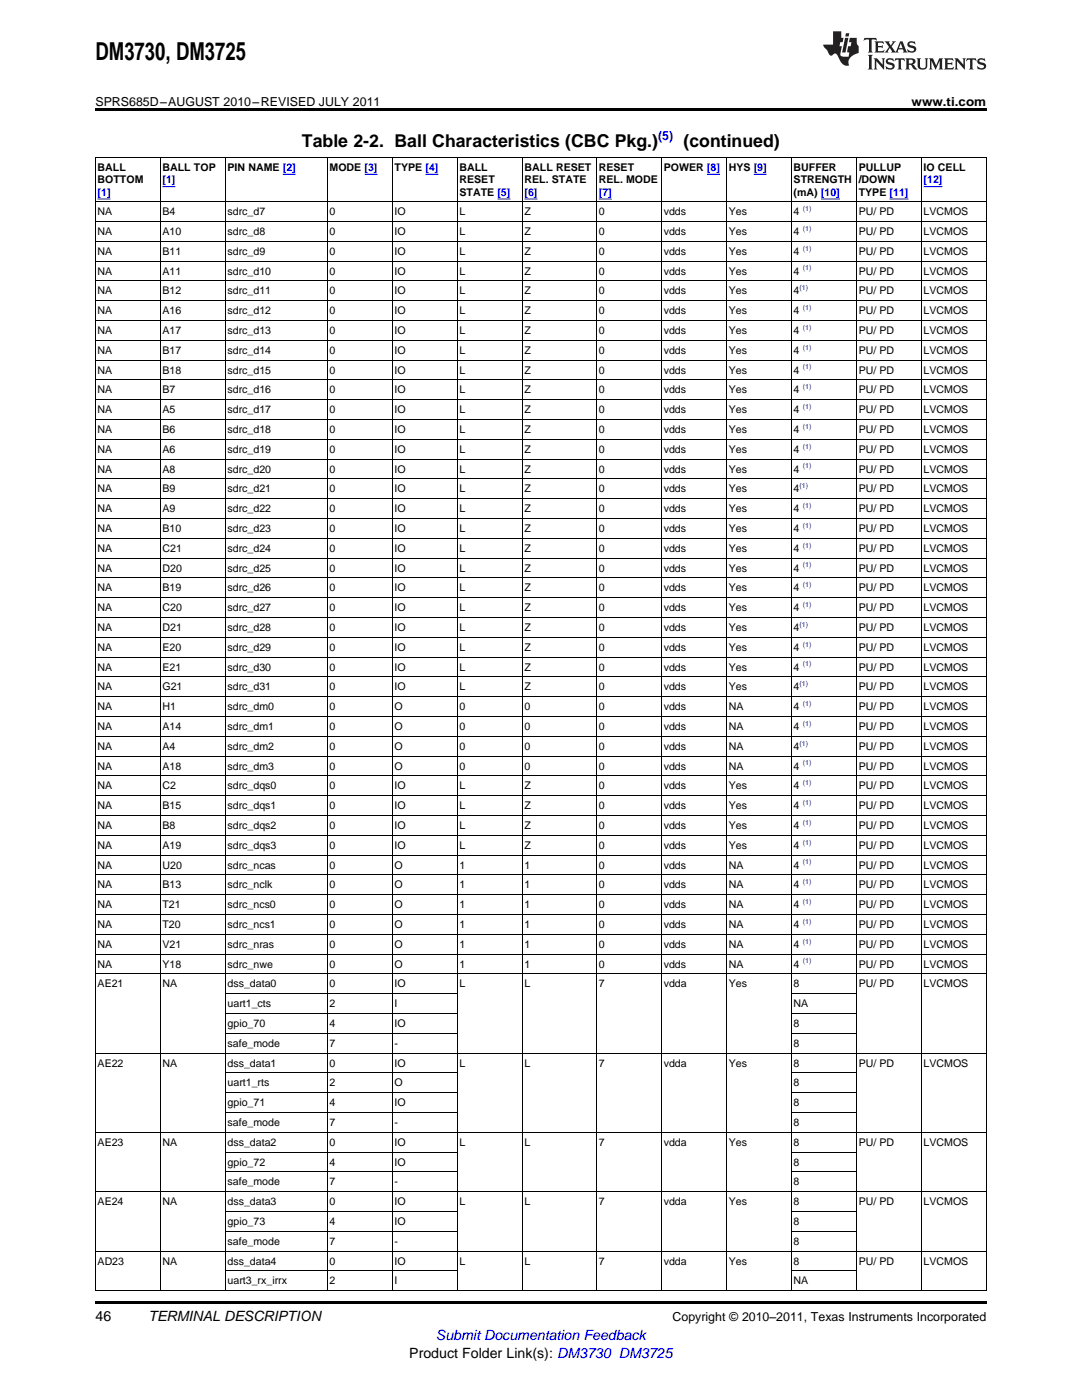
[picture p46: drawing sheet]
<svg xmlns="http://www.w3.org/2000/svg" width="216mm" height="279mm" viewBox="0 0 216 279" stroke-linecap="round" stroke-linejoin="round" font-family="sans-serif">
<defs><g id="words">
<text font-size="4.9" x="19" y="12">DM3730, DM3725</text>
<g font-size="3.5">
<text x="60.3" y="29.3">Table 2-2. Ball Characteristics (CBC Pkg.)</text>
<text x="136.4" y="29.3">(continued)</text>
</g>
<g font-size="2.8">
<text x="19" y="263.6">46</text>
<text x="29.6" y="263.6">TERMINAL DESCRIPTION</text>
<text x="81.7" y="270.9">Product Folder Link(s): DM3730 DM3725</text>
</g>
<text font-size="2.8" fill="#00f" x="87" y="267.4">Submit Documentation Feedback</text>
<g font-size="2.5">
<text x="19" y="21.1">SPRS685D–AUGUST 2010–REVISED JULY 2011</text>
<text x="181.9" y="21.1">www.ti.com</text>
<text x="134.2" y="263.6">Copyright © 2010–2011, Texas Instruments Incorporated</text>
</g>
<text font-size="2.5" fill="#00f" x="131.3" y="27.9">(5)</text>
<g font-size="2.1">
<text x="19.5" y="34.1">BALL</text>
<text x="32.4" y="34.1">BALL TOP</text>
<text x="45.4" y="34.1">PIN NAME [2]</text>
<text x="65.8" y="34.1">MODE [3]</text>
<text x="78.7" y="34.1">TYPE [4]</text>
<text x="91.7" y="34.1">BALL</text>
<text x="104.7" y="34.1">BALL RESET</text>
<text x="119.5" y="34.1">RESET</text>
<text x="132.4" y="34.1">POWER [8]</text>
<text x="145.4" y="34.1">HYS [9]</text>
<text x="158.4" y="34.1">BUFFER</text>
<text x="171.3" y="34.1">PULLUP</text>
<text x="184.3" y="34.1">IO CELL</text>
<text x="19.5" y="36.5">BOTTOM</text>
<text x="91.7" y="36.5">RESET</text>
<text x="91.7" y="39">STATE [5]</text>
<text x="104.7" y="36.5">REL. STATE</text>
<text x="119.5" y="36.5">REL. MODE</text>
<text x="158.4" y="36.5">STRENGTH</text>
<text x="158.4" y="39">(mA) [10]</text>
<text x="171.3" y="36.5">/DOWN</text>
<text x="171.3" y="39">TYPE [11]</text>
<text x="19.5" y="43">NA</text>
<text x="19.5" y="46.9">NA</text>
<text x="32.4" y="43">B4</text>
<text x="32.4" y="46.9">A10</text>
<text x="45.4" y="43">sdrc_d7</text>
<text x="45.4" y="46.9">sdrc_d8</text>
<text x="65.8" y="43">0</text>
<text x="65.8" y="46.9">0</text>
<text x="78.7" y="43">IO</text>
<text x="78.7" y="46.9">IO</text>
<text x="91.7" y="43">L</text>
<text x="91.7" y="46.9">L</text>
<text x="104.7" y="43">Z</text>
<text x="104.7" y="46.9">Z</text>
<text x="119.5" y="43">0</text>
<text x="119.5" y="46.9">0</text>
<text x="132.4" y="43">vdds</text>
<text x="132.4" y="46.9">vdds</text>
<text x="145.4" y="43">Yes</text>
<text x="145.4" y="46.9">Yes</text>
<text x="158.4" y="43">4</text>
<text x="158.4" y="46.9">4</text>
<text x="171.3" y="43">PU/ PD</text>
<text x="171.3" y="46.9">PU/ PD</text>
<text x="184.3" y="43">LVCMOS</text>
<text x="184.3" y="46.9">LVCMOS</text>
<text x="19.5" y="50.9">NA</text>
<text x="32.4" y="50.9">B11</text>
<text x="45.4" y="50.9">sdrc_d9</text>
<text x="65.8" y="50.9">0</text>
<text x="78.7" y="50.9">IO</text>
<text x="91.7" y="50.9">L</text>
<text x="104.7" y="50.9">Z</text>
<text x="119.5" y="50.9">0</text>
<text x="132.4" y="50.9">vdds</text>
<text x="145.4" y="50.9">Yes</text>
<text x="158.4" y="50.9">4</text>
<text x="171.3" y="50.9">PU/ PD</text>
<text x="184.3" y="50.9">LVCMOS</text>
<text x="19.5" y="54.8">NA</text>
<text x="19.5" y="58.8">NA</text>
<text x="32.4" y="54.8">A11</text>
<text x="32.4" y="58.8">B12</text>
<text x="45.4" y="54.8">sdrc_d10</text>
<text x="45.4" y="58.8">sdrc_d11</text>
<text x="65.8" y="54.8">0</text>
<text x="65.8" y="58.8">0</text>
<text x="78.7" y="54.8">IO</text>
<text x="78.7" y="58.8">IO</text>
<text x="91.7" y="54.8">L</text>
<text x="91.7" y="58.8">L</text>
<text x="104.7" y="54.8">Z</text>
<text x="104.7" y="58.8">Z</text>
<text x="119.5" y="54.8">0</text>
<text x="119.5" y="58.8">0</text>
<text x="132.4" y="54.8">vdds</text>
<text x="132.4" y="58.8">vdds</text>
<text x="145.4" y="54.8">Yes</text>
<text x="145.4" y="58.8">Yes</text>
<text x="158.4" y="54.8">4</text>
<text x="158.4" y="58.8">4</text>
<text x="171.3" y="54.8">PU/ PD</text>
<text x="171.3" y="58.8">PU/ PD</text>
<text x="184.3" y="54.8">LVCMOS</text>
<text x="184.3" y="58.8">LVCMOS</text>
<text x="19.5" y="62.7">NA</text>
<text x="32.4" y="62.7">A16</text>
<text x="45.4" y="62.7">sdrc_d12</text>
<text x="65.8" y="62.7">0</text>
<text x="78.7" y="62.7">IO</text>
<text x="91.7" y="62.7">L</text>
<text x="104.7" y="62.7">Z</text>
<text x="119.5" y="62.7">0</text>
<text x="132.4" y="62.7">vdds</text>
<text x="145.4" y="62.7">Yes</text>
<text x="158.4" y="62.7">4</text>
<text x="171.3" y="62.7">PU/ PD</text>
<text x="184.3" y="62.7">LVCMOS</text>
<text x="19.5" y="66.7">NA</text>
<text x="19.5" y="70.6">NA</text>
<text x="32.4" y="66.7">A17</text>
<text x="32.4" y="70.6">B17</text>
<text x="45.4" y="66.7">sdrc_d13</text>
<text x="45.4" y="70.6">sdrc_d14</text>
<text x="65.8" y="66.7">0</text>
<text x="65.8" y="70.6">0</text>
<text x="78.7" y="66.7">IO</text>
<text x="78.7" y="70.6">IO</text>
<text x="91.7" y="66.7">L</text>
<text x="91.7" y="70.6">L</text>
<text x="104.7" y="66.7">Z</text>
<text x="104.7" y="70.6">Z</text>
<text x="119.5" y="66.7">0</text>
<text x="119.5" y="70.6">0</text>
<text x="132.4" y="66.7">vdds</text>
<text x="132.4" y="70.6">vdds</text>
<text x="145.4" y="66.7">Yes</text>
<text x="145.4" y="70.6">Yes</text>
<text x="158.4" y="66.7">4</text>
<text x="158.4" y="70.6">4</text>
<text x="171.3" y="66.7">PU/ PD</text>
<text x="171.3" y="70.6">PU/ PD</text>
<text x="184.3" y="66.7">LVCMOS</text>
<text x="184.3" y="70.6">LVCMOS</text>
<text x="19.5" y="74.6">NA</text>
<text x="32.4" y="74.6">B18</text>
<text x="45.4" y="74.6">sdrc_d15</text>
<text x="65.8" y="74.6">0</text>
<text x="78.7" y="74.6">IO</text>
<text x="91.7" y="74.6">L</text>
<text x="104.7" y="74.6">Z</text>
<text x="119.5" y="74.6">0</text>
<text x="132.4" y="74.6">vdds</text>
<text x="145.4" y="74.6">Yes</text>
<text x="158.4" y="74.6">4</text>
<text x="171.3" y="74.6">PU/ PD</text>
<text x="184.3" y="74.6">LVCMOS</text>
<text x="19.5" y="78.5">NA</text>
<text x="19.5" y="82.5">NA</text>
<text x="32.4" y="78.5">B7</text>
<text x="32.4" y="82.5">A5</text>
<text x="45.4" y="78.5">sdrc_d16</text>
<text x="45.4" y="82.5">sdrc_d17</text>
<text x="65.8" y="78.5">0</text>
<text x="65.8" y="82.5">0</text>
<text x="78.7" y="78.5">IO</text>
<text x="78.7" y="82.5">IO</text>
<text x="91.7" y="78.5">L</text>
<text x="91.7" y="82.5">L</text>
<text x="104.7" y="78.5">Z</text>
<text x="104.7" y="82.5">Z</text>
<text x="119.5" y="78.5">0</text>
<text x="119.5" y="82.5">0</text>
<text x="132.4" y="78.5">vdds</text>
<text x="132.4" y="82.5">vdds</text>
<text x="145.4" y="78.5">Yes</text>
<text x="145.4" y="82.5">Yes</text>
<text x="158.4" y="78.5">4</text>
<text x="158.4" y="82.5">4</text>
<text x="171.3" y="78.5">PU/ PD</text>
<text x="171.3" y="82.5">PU/ PD</text>
<text x="184.3" y="78.5">LVCMOS</text>
<text x="184.3" y="82.5">LVCMOS</text>
<text x="19.5" y="86.4">NA</text>
<text x="32.4" y="86.4">B6</text>
<text x="45.4" y="86.4">sdrc_d18</text>
<text x="65.8" y="86.4">0</text>
<text x="78.7" y="86.4">IO</text>
<text x="91.7" y="86.4">L</text>
<text x="104.7" y="86.4">Z</text>
<text x="119.5" y="86.4">0</text>
<text x="132.4" y="86.4">vdds</text>
<text x="145.4" y="86.4">Yes</text>
<text x="158.4" y="86.4">4</text>
<text x="171.3" y="86.4">PU/ PD</text>
<text x="184.3" y="86.4">LVCMOS</text>
<text x="19.5" y="90.4">NA</text>
<text x="19.5" y="94.3">NA</text>
<text x="32.4" y="90.4">A6</text>
<text x="32.4" y="94.3">A8</text>
<text x="45.4" y="90.4">sdrc_d19</text>
<text x="45.4" y="94.3">sdrc_d20</text>
<text x="65.8" y="90.4">0</text>
<text x="65.8" y="94.3">0</text>
<text x="78.7" y="90.4">IO</text>
<text x="78.7" y="94.3">IO</text>
<text x="91.7" y="90.4">L</text>
<text x="91.7" y="94.3">L</text>
<text x="104.7" y="90.4">Z</text>
<text x="104.7" y="94.3">Z</text>
<text x="119.5" y="90.4">0</text>
<text x="119.5" y="94.3">0</text>
<text x="132.4" y="90.4">vdds</text>
<text x="132.4" y="94.3">vdds</text>
<text x="145.4" y="90.4">Yes</text>
<text x="145.4" y="94.3">Yes</text>
<text x="158.4" y="90.4">4</text>
<text x="158.4" y="94.3">4</text>
<text x="171.3" y="90.4">PU/ PD</text>
<text x="171.3" y="94.3">PU/ PD</text>
<text x="184.3" y="90.4">LVCMOS</text>
<text x="184.3" y="94.3">LVCMOS</text>
<text x="19.5" y="98.3">NA</text>
<text x="32.4" y="98.3">B9</text>
<text x="45.4" y="98.3">sdrc_d21</text>
<text x="65.8" y="98.3">0</text>
<text x="78.7" y="98.3">IO</text>
<text x="91.7" y="98.3">L</text>
<text x="104.7" y="98.3">Z</text>
<text x="119.5" y="98.3">0</text>
<text x="132.4" y="98.3">vdds</text>
<text x="145.4" y="98.3">Yes</text>
<text x="158.4" y="98.3">4</text>
<text x="171.3" y="98.3">PU/ PD</text>
<text x="184.3" y="98.3">LVCMOS</text>
<text x="19.5" y="102.2">NA</text>
<text x="19.5" y="106.2">NA</text>
<text x="32.4" y="102.2">A9</text>
<text x="32.4" y="106.2">B10</text>
<text x="45.4" y="102.2">sdrc_d22</text>
<text x="45.4" y="106.2">sdrc_d23</text>
<text x="65.8" y="102.2">0</text>
<text x="65.8" y="106.2">0</text>
<text x="78.7" y="102.2">IO</text>
<text x="78.7" y="106.2">IO</text>
<text x="91.7" y="102.2">L</text>
<text x="91.7" y="106.2">L</text>
<text x="104.7" y="102.2">Z</text>
<text x="104.7" y="106.2">Z</text>
<text x="119.5" y="102.2">0</text>
<text x="119.5" y="106.2">0</text>
<text x="132.4" y="102.2">vdds</text>
<text x="132.4" y="106.2">vdds</text>
<text x="145.4" y="102.2">Yes</text>
<text x="145.4" y="106.2">Yes</text>
<text x="158.4" y="102.2">4</text>
<text x="158.4" y="106.2">4</text>
<text x="171.3" y="102.2">PU/ PD</text>
<text x="171.3" y="106.2">PU/ PD</text>
<text x="184.3" y="102.2">LVCMOS</text>
<text x="184.3" y="106.2">LVCMOS</text>
<text x="19.5" y="110.1">NA</text>
<text x="32.4" y="110.1">C21</text>
<text x="45.4" y="110.1">sdrc_d24</text>
<text x="65.8" y="110.1">0</text>
<text x="78.7" y="110.1">IO</text>
<text x="91.7" y="110.1">L</text>
<text x="104.7" y="110.1">Z</text>
<text x="119.5" y="110.1">0</text>
<text x="132.4" y="110.1">vdds</text>
<text x="145.4" y="110.1">Yes</text>
<text x="158.4" y="110.1">4</text>
<text x="171.3" y="110.1">PU/ PD</text>
<text x="184.3" y="110.1">LVCMOS</text>
<text x="19.5" y="114.1">NA</text>
<text x="19.5" y="118">NA</text>
<text x="32.4" y="114.1">D20</text>
<text x="32.4" y="118">B19</text>
<text x="45.4" y="114.1">sdrc_d25</text>
<text x="45.4" y="118">sdrc_d26</text>
<text x="65.8" y="114.1">0</text>
<text x="65.8" y="118">0</text>
<text x="78.7" y="114.1">IO</text>
<text x="78.7" y="118">IO</text>
<text x="91.7" y="114.1">L</text>
<text x="91.7" y="118">L</text>
<text x="104.7" y="114.1">Z</text>
<text x="104.7" y="118">Z</text>
<text x="119.5" y="114.1">0</text>
<text x="119.5" y="118">0</text>
<text x="132.4" y="114.1">vdds</text>
<text x="132.4" y="118">vdds</text>
<text x="145.4" y="114.1">Yes</text>
<text x="145.4" y="118">Yes</text>
<text x="158.4" y="114.1">4</text>
<text x="158.4" y="118">4</text>
<text x="171.3" y="114.1">PU/ PD</text>
<text x="171.3" y="118">PU/ PD</text>
<text x="184.3" y="114.1">LVCMOS</text>
<text x="184.3" y="118">LVCMOS</text>
<text x="19.5" y="122">NA</text>
<text x="19.5" y="125.9">NA</text>
<text x="32.4" y="122">C20</text>
<text x="32.4" y="125.9">D21</text>
<text x="45.4" y="122">sdrc_d27</text>
<text x="45.4" y="125.9">sdrc_d28</text>
<text x="65.8" y="122">0</text>
<text x="65.8" y="125.9">0</text>
<text x="78.7" y="122">IO</text>
<text x="78.7" y="125.9">IO</text>
<text x="91.7" y="122">L</text>
<text x="91.7" y="125.9">L</text>
<text x="104.7" y="122">Z</text>
<text x="104.7" y="125.9">Z</text>
<text x="119.5" y="122">0</text>
<text x="119.5" y="125.9">0</text>
<text x="132.4" y="122">vdds</text>
<text x="132.4" y="125.9">vdds</text>
<text x="145.4" y="122">Yes</text>
<text x="145.4" y="125.9">Yes</text>
<text x="158.4" y="122">4</text>
<text x="158.4" y="125.9">4</text>
<text x="171.3" y="122">PU/ PD</text>
<text x="171.3" y="125.9">PU/ PD</text>
<text x="184.3" y="122">LVCMOS</text>
<text x="184.3" y="125.9">LVCMOS</text>
<text x="19.5" y="129.9">NA</text>
<text x="32.4" y="129.9">E20</text>
<text x="45.4" y="129.9">sdrc_d29</text>
<text x="65.8" y="129.9">0</text>
<text x="78.7" y="129.9">IO</text>
<text x="91.7" y="129.9">L</text>
<text x="104.7" y="129.9">Z</text>
<text x="119.5" y="129.9">0</text>
<text x="132.4" y="129.9">vdds</text>
<text x="145.4" y="129.9">Yes</text>
<text x="158.4" y="129.9">4</text>
<text x="171.3" y="129.9">PU/ PD</text>
<text x="184.3" y="129.9">LVCMOS</text>
<text x="19.5" y="133.8">NA</text>
<text x="19.5" y="137.8">NA</text>
<text x="32.4" y="133.8">E21</text>
<text x="32.4" y="137.8">G21</text>
<text x="45.4" y="133.8">sdrc_d30</text>
<text x="45.4" y="137.8">sdrc_d31</text>
<text x="65.8" y="133.8">0</text>
<text x="65.8" y="137.8">0</text>
<text x="78.7" y="133.8">IO</text>
<text x="78.7" y="137.8">IO</text>
<text x="91.7" y="133.8">L</text>
<text x="91.7" y="137.8">L</text>
<text x="104.7" y="133.8">Z</text>
<text x="104.7" y="137.8">Z</text>
<text x="119.5" y="133.8">0</text>
<text x="119.5" y="137.8">0</text>
<text x="132.4" y="133.8">vdds</text>
<text x="132.4" y="137.8">vdds</text>
<text x="145.4" y="133.8">Yes</text>
<text x="145.4" y="137.8">Yes</text>
<text x="158.4" y="133.8">4</text>
<text x="158.4" y="137.8">4</text>
<text x="171.3" y="133.8">PU/ PD</text>
<text x="171.3" y="137.8">PU/ PD</text>
<text x="184.3" y="133.8">LVCMOS</text>
<text x="184.3" y="137.8">LVCMOS</text>
<text x="19.5" y="141.7">NA</text>
<text x="32.4" y="141.7">H1</text>
<text x="45.4" y="141.7">sdrc_dm0</text>
<text x="65.8" y="141.7">0</text>
<text x="78.7" y="141.7">O</text>
<text x="91.7" y="141.7">0</text>
<text x="104.7" y="141.7">0</text>
<text x="119.5" y="141.7">0</text>
<text x="132.4" y="141.7">vdds</text>
<text x="145.4" y="141.7">NA</text>
<text x="158.4" y="141.7">4</text>
<text x="171.3" y="141.7">PU/ PD</text>
<text x="184.3" y="141.7">LVCMOS</text>
<text x="19.5" y="145.7">NA</text>
<text x="19.5" y="149.6">NA</text>
<text x="32.4" y="145.7">A14</text>
<text x="32.4" y="149.6">A4</text>
<text x="45.4" y="145.7">sdrc_dm1</text>
<text x="45.4" y="149.6">sdrc_dm2</text>
<text x="65.8" y="145.7">0</text>
<text x="65.8" y="149.6">0</text>
<text x="78.7" y="145.7">O</text>
<text x="78.7" y="149.6">O</text>
<text x="91.7" y="145.7">0</text>
<text x="91.7" y="149.6">0</text>
<text x="104.7" y="145.7">0</text>
<text x="104.7" y="149.6">0</text>
<text x="119.5" y="145.7">0</text>
<text x="119.5" y="149.6">0</text>
<text x="132.4" y="145.7">vdds</text>
<text x="132.4" y="149.6">vdds</text>
<text x="145.4" y="145.7">NA</text>
<text x="145.4" y="149.6">NA</text>
<text x="158.4" y="145.7">4</text>
<text x="158.4" y="149.6">4</text>
<text x="171.3" y="145.7">PU/ PD</text>
<text x="171.3" y="149.6">PU/ PD</text>
<text x="184.3" y="145.7">LVCMOS</text>
<text x="184.3" y="149.6">LVCMOS</text>
<text x="19.5" y="153.6">NA</text>
<text x="32.4" y="153.6">A18</text>
<text x="45.4" y="153.6">sdrc_dm3</text>
<text x="65.8" y="153.6">0</text>
<text x="78.7" y="153.6">O</text>
<text x="91.7" y="153.6">0</text>
<text x="104.7" y="153.6">0</text>
<text x="119.5" y="153.6">0</text>
<text x="132.4" y="153.6">vdds</text>
<text x="145.4" y="153.6">NA</text>
<text x="158.4" y="153.6">4</text>
<text x="171.3" y="153.6">PU/ PD</text>
<text x="184.3" y="153.6">LVCMOS</text>
<text x="19.5" y="157.6">NA</text>
<text x="19.5" y="161.5">NA</text>
<text x="32.4" y="157.6">C2</text>
<text x="32.4" y="161.5">B15</text>
<text x="45.4" y="157.6">sdrc_dqs0</text>
<text x="45.4" y="161.5">sdrc_dqs1</text>
<text x="65.8" y="157.6">0</text>
<text x="65.8" y="161.5">0</text>
<text x="78.7" y="157.6">IO</text>
<text x="78.7" y="161.5">IO</text>
<text x="91.7" y="157.6">L</text>
<text x="91.7" y="161.5">L</text>
<text x="104.7" y="157.6">Z</text>
<text x="104.7" y="161.5">Z</text>
<text x="119.5" y="157.6">0</text>
<text x="119.5" y="161.5">0</text>
<text x="132.4" y="157.6">vdds</text>
<text x="132.4" y="161.5">vdds</text>
<text x="145.4" y="157.6">Yes</text>
<text x="145.4" y="161.5">Yes</text>
<text x="158.4" y="157.6">4</text>
<text x="158.4" y="161.5">4</text>
<text x="171.3" y="157.6">PU/ PD</text>
<text x="171.3" y="161.5">PU/ PD</text>
<text x="184.3" y="157.6">LVCMOS</text>
<text x="184.3" y="161.5">LVCMOS</text>
<text x="19.5" y="165.5">NA</text>
<text x="32.4" y="165.5">B8</text>
<text x="45.4" y="165.5">sdrc_dqs2</text>
<text x="65.8" y="165.5">0</text>
<text x="78.7" y="165.5">IO</text>
<text x="91.7" y="165.5">L</text>
<text x="104.7" y="165.5">Z</text>
<text x="119.5" y="165.5">0</text>
<text x="132.4" y="165.5">vdds</text>
<text x="145.4" y="165.5">Yes</text>
<text x="158.4" y="165.5">4</text>
<text x="171.3" y="165.5">PU/ PD</text>
<text x="184.3" y="165.5">LVCMOS</text>
<text x="19.5" y="169.4">NA</text>
<text x="19.5" y="173.4">NA</text>
<text x="32.4" y="169.4">A19</text>
<text x="32.4" y="173.4">U20</text>
<text x="45.4" y="169.4">sdrc_dqs3</text>
<text x="45.4" y="173.4">sdrc_ncas</text>
<text x="65.8" y="169.4">0</text>
<text x="65.8" y="173.4">0</text>
<text x="78.7" y="169.4">IO</text>
<text x="78.7" y="173.4">O</text>
<text x="91.7" y="169.4">L</text>
<text x="91.7" y="173.4">1</text>
<text x="104.7" y="169.4">Z</text>
<text x="104.7" y="173.4">1</text>
<text x="119.5" y="169.4">0</text>
<text x="119.5" y="173.4">0</text>
<text x="132.4" y="169.4">vdds</text>
<text x="132.4" y="173.4">vdds</text>
<text x="145.4" y="169.4">Yes</text>
<text x="145.4" y="173.4">NA</text>
<text x="158.4" y="169.4">4</text>
<text x="158.4" y="173.4">4</text>
<text x="171.3" y="169.4">PU/ PD</text>
<text x="171.3" y="173.4">PU/ PD</text>
<text x="184.3" y="169.4">LVCMOS</text>
<text x="184.3" y="173.4">LVCMOS</text>
<text x="19.5" y="177.3">NA</text>
<text x="32.4" y="177.3">B13</text>
<text x="45.4" y="177.3">sdrc_nclk</text>
<text x="65.8" y="177.3">0</text>
<text x="78.7" y="177.3">O</text>
<text x="91.7" y="177.3">1</text>
<text x="104.7" y="177.3">1</text>
<text x="119.5" y="177.3">0</text>
<text x="132.4" y="177.3">vdds</text>
<text x="145.4" y="177.3">NA</text>
<text x="158.4" y="177.3">4</text>
<text x="171.3" y="177.3">PU/ PD</text>
<text x="184.3" y="177.3">LVCMOS</text>
<text x="19.5" y="181.3">NA</text>
<text x="19.5" y="185.2">NA</text>
<text x="32.4" y="181.3">T21</text>
<text x="32.4" y="185.2">T20</text>
<text x="45.4" y="181.3">sdrc_ncs0</text>
<text x="45.4" y="185.2">sdrc_ncs1</text>
<text x="65.8" y="181.3">0</text>
<text x="65.8" y="185.2">0</text>
<text x="78.7" y="181.3">O</text>
<text x="78.7" y="185.2">O</text>
<text x="91.7" y="181.3">1</text>
<text x="91.7" y="185.2">1</text>
<text x="104.7" y="181.3">1</text>
<text x="104.7" y="185.2">1</text>
<text x="119.5" y="181.3">0</text>
<text x="119.5" y="185.2">0</text>
<text x="132.4" y="181.3">vdds</text>
<text x="132.4" y="185.2">vdds</text>
<text x="145.4" y="181.3">NA</text>
<text x="145.4" y="185.2">NA</text>
<text x="158.4" y="181.3">4</text>
<text x="158.4" y="185.2">4</text>
<text x="171.3" y="181.3">PU/ PD</text>
<text x="171.3" y="185.2">PU/ PD</text>
<text x="184.3" y="181.3">LVCMOS</text>
<text x="184.3" y="185.2">LVCMOS</text>
<text x="19.5" y="189.2">NA</text>
<text x="32.4" y="189.2">V21</text>
<text x="45.4" y="189.2">sdrc_nras</text>
<text x="65.8" y="189.2">0</text>
<text x="78.7" y="189.2">O</text>
<text x="91.7" y="189.2">1</text>
<text x="104.7" y="189.2">1</text>
<text x="119.5" y="189.2">0</text>
<text x="132.4" y="189.2">vdds</text>
<text x="145.4" y="189.2">NA</text>
<text x="158.4" y="189.2">4</text>
<text x="171.3" y="189.2">PU/ PD</text>
<text x="184.3" y="189.2">LVCMOS</text>
<text x="19.5" y="193.1">NA</text>
<text x="19.5" y="197.1">AE21</text>
<text x="32.4" y="193.1">Y18</text>
<text x="32.4" y="197.1">NA</text>
<text x="45.4" y="193.1">sdrc_nwe</text>
<text x="45.4" y="197.1">dss_data0</text>
<text x="65.8" y="193.1">0</text>
<text x="65.8" y="197.1">0</text>
<text x="78.7" y="193.1">O</text>
<text x="78.7" y="197.1">IO</text>
<text x="91.7" y="193.1">1</text>
<text x="91.7" y="197.1">L</text>
<text x="104.7" y="193.1">1</text>
<text x="104.7" y="197.1">L</text>
<text x="119.5" y="193.1">0</text>
<text x="119.5" y="197.1">7</text>
<text x="132.4" y="193.1">vdds</text>
<text x="132.4" y="197.1">vdda</text>
<text x="145.4" y="193.1">NA</text>
<text x="145.4" y="197.1">Yes</text>
<text x="158.4" y="193.1">4</text>
<text x="158.4" y="197.1">8</text>
<text x="171.3" y="193.1">PU/ PD</text>
<text x="171.3" y="197.1">PU/ PD</text>
<text x="184.3" y="193.1">LVCMOS</text>
<text x="184.3" y="197.1">LVCMOS</text>
<text x="45.4" y="201">uart1_cts</text>
<text x="65.8" y="201">2</text>
<text x="78.7" y="201">I</text>
<text x="158.4" y="201">NA</text>
<text x="45.4" y="205">gpio_70</text>
<text x="45.4" y="208.9">safe_mode</text>
<text x="65.8" y="205">4</text>
<text x="65.8" y="208.9">7</text>
<text x="78.7" y="205">IO</text>
<text x="78.7" y="208.9">-</text>
<text x="158.4" y="205">8</text>
<text x="158.4" y="208.9">8</text>
<text x="19.5" y="212.9">AE22</text>
<text x="32.4" y="212.9">NA</text>
<text x="45.4" y="212.9">dss_data1</text>
<text x="65.8" y="212.9">0</text>
<text x="78.7" y="212.9">IO</text>
<text x="91.7" y="212.9">L</text>
<text x="104.7" y="212.9">L</text>
<text x="119.5" y="212.9">7</text>
<text x="132.4" y="212.9">vdda</text>
<text x="145.4" y="212.9">Yes</text>
<text x="158.4" y="212.9">8</text>
<text x="171.3" y="212.9">PU/ PD</text>
<text x="184.3" y="212.9">LVCMOS</text>
<text x="45.4" y="216.8">uart1_rts</text>
<text x="45.4" y="220.8">gpio_71</text>
<text x="65.8" y="216.8">2</text>
<text x="65.8" y="220.8">4</text>
<text x="78.7" y="216.8">O</text>
<text x="78.7" y="220.8">IO</text>
<text x="158.4" y="216.8">8</text>
<text x="158.4" y="220.8">8</text>
<text x="45.4" y="224.7">safe_mode</text>
<text x="65.8" y="224.7">7</text>
<text x="78.7" y="224.7">-</text>
<text x="158.4" y="224.7">8</text>
<text x="19.5" y="228.7">AE23</text>
<text x="32.4" y="228.7">NA</text>
<text x="45.4" y="228.7">dss_data2</text>
<text x="45.4" y="232.6">gpio_72</text>
<text x="65.8" y="228.7">0</text>
<text x="65.8" y="232.6">4</text>
<text x="78.7" y="228.7">IO</text>
<text x="78.7" y="232.6">IO</text>
<text x="91.7" y="228.7">L</text>
<text x="104.7" y="228.7">L</text>
<text x="119.5" y="228.7">7</text>
<text x="132.4" y="228.7">vdda</text>
<text x="145.4" y="228.7">Yes</text>
<text x="158.4" y="228.7">8</text>
<text x="158.4" y="232.6">8</text>
<text x="171.3" y="228.7">PU/ PD</text>
<text x="184.3" y="228.7">LVCMOS</text>
<text x="45.4" y="236.6">safe_mode</text>
<text x="65.8" y="236.6">7</text>
<text x="78.7" y="236.6">-</text>
<text x="158.4" y="236.6">8</text>
<text x="19.5" y="240.5">AE24</text>
<text x="32.4" y="240.5">NA</text>
<text x="45.4" y="240.5">dss_data3</text>
<text x="45.4" y="244.5">gpio_73</text>
<text x="65.8" y="240.5">0</text>
<text x="65.8" y="244.5">4</text>
<text x="78.7" y="240.5">IO</text>
<text x="78.7" y="244.5">IO</text>
<text x="91.7" y="240.5">L</text>
<text x="104.7" y="240.5">L</text>
<text x="119.5" y="240.5">7</text>
<text x="132.4" y="240.5">vdda</text>
<text x="145.4" y="240.5">Yes</text>
<text x="158.4" y="240.5">8</text>
<text x="158.4" y="244.5">8</text>
<text x="171.3" y="240.5">PU/ PD</text>
<text x="184.3" y="240.5">LVCMOS</text>
<text x="45.4" y="248.4">safe_mode</text>
<text x="65.8" y="248.4">7</text>
<text x="78.7" y="248.4">-</text>
<text x="158.4" y="248.4">8</text>
<text x="19.5" y="252.4">AD23</text>
<text x="32.4" y="252.4">NA</text>
<text x="45.4" y="252.4">dss_data4</text>
<text x="45.4" y="256.3">uart3_rx_irrx</text>
<text x="65.8" y="252.4">0</text>
<text x="65.8" y="256.3">2</text>
<text x="78.7" y="252.4">IO</text>
<text x="78.7" y="256.3">I</text>
<text x="91.7" y="252.4">L</text>
<text x="104.7" y="252.4">L</text>
<text x="119.5" y="252.4">7</text>
<text x="132.4" y="252.4">vdda</text>
<text x="145.4" y="252.4">Yes</text>
<text x="158.4" y="252.4">8</text>
<text x="158.4" y="256.3">NA</text>
<text x="171.3" y="252.4">PU/ PD</text>
<text x="184.3" y="252.4">LVCMOS</text>
</g>
<g font-size="2.1" fill="#00f">
<text x="19.5" y="39">[1]</text>
<text x="32.4" y="36.5">[1]</text>
<text x="104.7" y="39">[6]</text>
<text x="119.5" y="39">[7]</text>
<text x="184.3" y="36.5">[12]</text>
</g>
<g font-size="1.4" fill="#00f">
<text x="160.2" y="42.1">(1)</text>
<text x="160.2" y="46.1">(1)</text>
<text x="160.2" y="50">(1)</text>
<text x="160.2" y="54">(1)</text>
<text x="159.5" y="57.9">(1)</text>
<text x="160.2" y="61.9">(1)</text>
<text x="160.2" y="65.8">(1)</text>
<text x="160.2" y="69.8">(1)</text>
<text x="160.2" y="73.7">(1)</text>
<text x="160.2" y="77.7">(1)</text>
<text x="160.2" y="81.6">(1)</text>
<text x="160.2" y="85.6">(1)</text>
<text x="160.2" y="89.5">(1)</text>
<text x="160.2" y="93.5">(1)</text>
<text x="159.5" y="97.4">(1)</text>
<text x="160.2" y="101.4">(1)</text>
<text x="160.2" y="105.3">(1)</text>
<text x="160.2" y="109.3">(1)</text>
<text x="160.2" y="113.2">(1)</text>
<text x="160.2" y="117.2">(1)</text>
<text x="159.5" y="125.1">(1)</text>
<text x="160.2" y="121.1">(1)</text>
<text x="160.2" y="129">(1)</text>
<text x="159.5" y="136.9">(1)</text>
<text x="160.2" y="133">(1)</text>
<text x="160.2" y="140.9">(1)</text>
<text x="159.5" y="148.8">(1)</text>
<text x="160.2" y="144.9">(1)</text>
<text x="160.2" y="152.8">(1)</text>
<text x="160.2" y="156.7">(1)</text>
<text x="160.2" y="160.7">(1)</text>
<text x="160.2" y="164.6">(1)</text>
<text x="160.2" y="168.6">(1)</text>
<text x="160.2" y="172.5">(1)</text>
<text x="160.2" y="176.5">(1)</text>
<text x="160.2" y="180.4">(1)</text>
<text x="160.2" y="184.4">(1)</text>
<text x="160.2" y="188.3">(1)</text>
<text x="160.2" y="192.3">(1)</text>
</g>
</g></defs>
<g fill="#231f20">
<path d="M172.5 7.6l-.1 .5 .4-.2h.6v.1v2.1l-.2 .4h.9l-.2-.4v-2.1l.1-.1h.5l.5 .2-.2-.5zM174.5 8.3l.2 .3v1.5l-.2 .4h1.8l.2-.6a1.04 1.04 0 0 1-1.3 .2v-.7h.6l.3 .2v-.6l-.3 .2h-.6v-.6l.8-.1 .4 .3-.2-.5zM176.5 8.3l.9 1.1-.9 1.1h.8l-.2-.2 .4-.7 .5 .7-.2 .2h1.5l-.2-.2 .2-.4h.9l.1 .4-.2 .2h1l-.3-.3-.7-1.9h-.5l-.9 2-.8-1 .9-1h-.8l.1 .3-.4 .5-.3-.6 .1-.2zM179.7 8.6l.4 1h-.7zM181.3 8.4a.63 .63 0 0 0-.2 .7 .63 .63 0 0 0 .6 .4l.6 .2 .1 .2a.75 .75 0 0 1-.7 .4 .75 .75 0 0 1-.6-.5l.1 .7 .1-.1a1.11 1.11 0 0 0 1.5-.6 1.13 1.13 0 0 0-1.2-.8l-.1-.4a1.04 1.04 0 0 1 1.2 .2l-.2-.5-.2 .1-.4-.2zM173.2 10.9l.2 .4v2.2l-.2 .4h1l-.3-.4v-2.2l.3-.4zM174.3 11.6l.3 .4v1.5l-.3 .4h.8l-.2-.4v-1.3l1.5 1.7v-1.9l.2-.4h-.7l.2 .4v.9l-1.1-1.3zM177 11.8a.62 .62 0 0 0-.2 .7 .62 .62 0 0 0 .6 .4l.6 .1 .1 .3a.76 .76 0 0 1-.7 .3 .76 .76 0 0 1-.7-.4l.2 .7 .1-.1a1.11 1.11 0 0 0 1.5-.6 1.13 1.13 0 0 0-1.2-.8l-.1-.4a1.04 1.04 0 0 1 1.2 .2l-.2-.6-.2 .1-.5-.1zM178.7 11.6l-.2 .6a.61 .61 0 0 1 .8-.3v1.6l-.2 .4h.9l-.2-.4v-1.6a.63 .63 0 0 1 .7 .3l-.1-.6zM180.6 11.6l.3 .4v1.5l-.3 .4h1l-.2-.2-.1-.8 .6 .2a.76 .76 0 0 0 1.2 .7l-1-1a.58 .58 0 0 0 .6-.5 .58 .58 0 0 0-.5-.6zM181.4 11.9h.1a.45 .45 0 0 1 .5 .1 .45 .45 0 0 1 .1 .5l-.8 .2zM182.9 11.6l.2 .2a2.17 2.17 0 0 0 .3 1.9 .99 .99 0 0 0 1.6-.6v-1.1l.2-.4h-.7l.2 .2a1.92 1.92 0 0 1-.2 1.8 .6 .6 0 0 1-.9-.5v-1.1l.2-.4zM185.4 11.6l.2 .4v1.5l-.2 .4h.7l-.2-.4v-1.4l.8 1.8 .8-1.8v1.4l-.2 .4h.9l-.2-.4v-1.5l.2-.4h-.8l-.6 1.5-.6-1.5zM188.4 11.6l.2 .4v1.5l-.2 .4h1.8l.1-.6a1.04 1.04 0 0 1-1.2 .1v-.6h.5l.4 .2v-.6l-.4 .2h-.5v-.7h.8l.3 .3-.1-.6zM190.5 11.6l.2 .4v1.5l-.2 .4h.7l-.2-.4v-1.3l1.5 1.7v-1.9l.2-.4h-.7l.2 .4v.9l-1.1-1.3zM192.9 11.6l-.1 .6a.61 .61 0 0 1 .7-.3l.1 1.6-.3 .4h1l-.3-.4 .1-1.6a.63 .63 0 0 1 .7 .3l-.1-.6zM195.2 11.8a.62 .62 0 0 0-.2 .7 .62 .62 0 0 0 .6 .4l.6 .1 .1 .3a.76 .76 0 0 1-.7 .3 .76 .76 0 0 1-.6-.4l.1 .7 .1-.1a1.11 1.11 0 0 0 1.6-.6 1.13 1.13 0 0 0-1.3-.8l-.1-.4a1.04 1.04 0 0 1 1.2 .2l-.1-.6-.2 .1-.5-.1z"/>
<path d="M166.2 6.3v2.6h-1.9v.4l.8 .9a.91 .91 0 0 0 1 .8 .56 .56 0 0 1 .5-.3 .56 .56 0 0 1 .5 .3l.4 .8a1.53 1.53 0 0 0 1.9 1.2 1.54 1.54 0 0 1 1-2.1l.9-.3v-1.4a1.52 1.52 0 0 1-.4-1.6h-1.3l-.2 .8h.5l-.2 .8h-.5l-.1 1v.2l.4 .1-.2 .8a1.93 1.93 0 0 1-1.6-.3l.3-1.8h-.5l.2-.8h.4l.2-.8h-.4v-1.3zM168.6 7.6l-.6 2.9h.7l.6-2.9zM168.8 6.6l-.1 .7h.6l.2-.7z"/>
</g>
<path d="M19 21.6h177.8v.6h-177.8zM19 259.7h177.8v.5h-177.8z" fill="#000"/>
<g fill="none" stroke="#000" stroke-width=".2">
<path d="M32 31.4v226.2M45 31.4v226.2M65.3 31.4v226.2M78.3 31.4v226.2M91.2 31.4v226.2M104.2 31.4v226.2M119 31.4v226.2M132 31.4v226.2M145 31.4v226.2M157.9 31.4v226.2M170.9 31.4v226.2M183.9 31.4v226.2"/>
<path d="M196.8 31.4h-177.7l-.1 226.2h177.8v-226.2M19 56.1h177.8M19 52.1h177.8M19 48.2h177.8M19 44.2h177.8M19 40.3h177.8M19 79.8h177.8M19 75.8h177.8M19 71.9h177.8M19 67.9h177.8M19 64h177.8M19 60h177.8"/>
<path d="M19 99.5h177.8M19 95.6h177.8M19 91.6h177.8M19 87.7h177.8M19 83.7h177.8M19 119.3h177.8M19 115.3h177.8M19 111.4h177.8M19 107.4h177.8M19 103.5h177.8M19 139h177.8M19 135.1h177.8"/>
<path d="M19 131.1h177.8M19 127.2h177.8M19 123.2h177.8M19 158.8h177.8M19 154.9h177.8M19 150.9h177.8M19 146.9h177.8M19 143h177.8M19 178.6h177.8M19 174.6h177.8M19 170.7h177.8M19 166.7h177.8"/>
<path d="M19 162.8h177.8M19 194.4h177.8M19 190.4h177.8M19 186.5h177.8M19 182.5h177.8M45 198.3h46.3M157.9 198.3h13M19 210.2h177.8M45 218.1h46.3M45 214.1h46.3M45 206.2h46.3M45 202.3h46.3"/>
<path d="M157.9 218.1h13M157.9 214.1h13M157.9 206.2h13M157.9 202.3h13M19 237.8h177.8M19 226h177.8M45 233.9h46.3M45 229.9h46.3M45 222h46.3M157.9 233.9h13M157.9 229.9h13M157.9 222h13"/>
<path d="M19 249.7h177.8M45 253.6h46.3M45 245.7h46.3M45 241.8h46.3M157.9 253.6h13M157.9 245.7h13M157.9 241.8h13"/>
</g>
<g fill="none" stroke="#00f" stroke-width=".2">
<path d="M19.5 39.7h2.6M32.4 37.3h2.6M56.4 34.8h2.6M72.7 34.8h2.6M84.9 34.8h2.6M99.3 39.7h2.5M104.7 39.7h2.6M119.5 39.7h2.6M141.1 34.8h2.6M150.4 34.8h2.6M163.8 39.7h3.8M177.5 39.7h3.8"/>
<path d="M184.3 37.3h3.8"/>
</g>
<use href="#words"/>
</svg>
